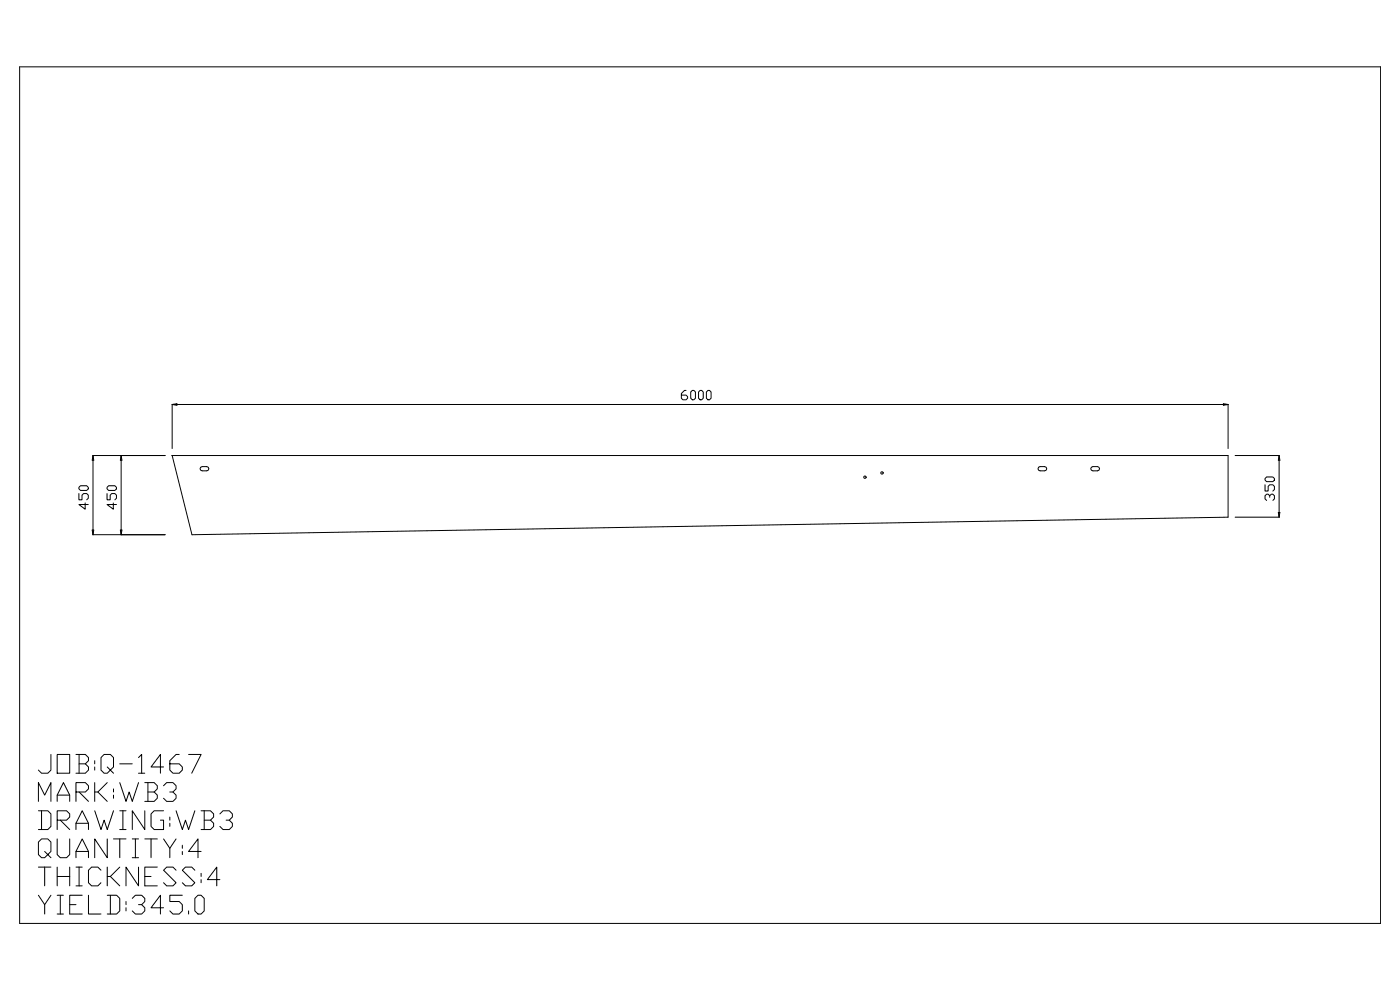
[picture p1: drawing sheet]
<svg xmlns="http://www.w3.org/2000/svg" width="420mm" height="297mm" viewBox="0 0 420 297" stroke-linecap="round" stroke-linejoin="round" font-family="sans-serif">
<g fill="none" stroke="#000" stroke-width=".3">
<path d="M5.9 20h408.1v256.9h-408.1zM205.7 117.1h-.4l-1 .9v1.4l.5 .5h.9l.5-.5v-.5l-.5-.4h-1.4M207.1 117.5l.5-.4h.5l.5 .4v1.9l-.5 .5h-.5l-.5-.5zM209.5 117.5l.5-.4h.4l.5 .4v1.9l-.5 .5h-.4l-.5-.5zM211.8 117.5l.5-.4h.5l.4 .4v1.9l-.4 .5h-.5l-.5-.5zM27.9 136.6h21.6M27.9 136.6v23.7M27.9 136.6l.2 1.4h-.5zM36.3 136.6l.3 1.4h-.5zM36.3 136.6v23.7M51.6 136.6h316.7v18.5l-310.7 5.2zM51.6 121.3v13.2"/>
<path d="M51.6 121.3h316.7M51.6 121.3l1.4-.2v.4zM51.6 136.6h.1M366.9 121.1l1.4 .2-1.4 .2zM368.3 121.3v13.2M370.4 136.6h13.2M383.6 136.6l.2 1.4h-.4zM383.6 136.6v18.5M23.7 148v1.9h.9v-1.4l.5-.5h.9l.5 .5v.9l-.5 .5M24.1 145.7h1.9l.5 .4v.5l-.5 .5h-1.9l-.4-.5v-.5zM25.5 150.8v1.9l-1.8-1.4h2.8M27.6 158.9h.5l-.2 1.4z"/>
<path d="M32.1 148v1.9h.9v-1.4l.5-.5h1l.4 .5v.9l-.4 .5M32.1 146.1l.5-.4h1.9l.4 .4v.5l-.4 .5h-1.9l-.5-.5zM34 150.8v1.9l-1.9-1.4h2.8M36.1 158.9h.5l-.3 1.4zM60.2 140.1l1.8-.2 .4 .2 .2 .5-.2 .4-.4 .2h-1.4l-.4-.2-.2-.4zM311.5 140.1l1.8-.2 .4 .2 .2 .5-.2 .4-.4 .2h-1.4l-.4-.2-.2-.4zM327.3 140.1l1.8-.2 .5 .2 .2 .5-.2 .4-.5 .2h-1.4l-.4-.2-.2-.4zM370.4 155.1h13.2M379.4 145.4v1.8h.9v-1.4l.5-.4h.9l.5 .4v1l-.5 .4M379.4 143.5l.4-.5h1.9l.5 .5v.5l-.5 .4h-1.9l-.4-.4zM380.8 149.1v-.4l-.5-.5h-.5l-.4 .5v.9l.4 .5M380.8 148.7l.5-.5h.4l.5 .5v.9l-.5 .5"/>
<path d="M383.4 153.7h.4l-.2 1.4zM27.9 160.3h21.6M15.3 226.2v4.7l-1 1h-1.8l-1-1M17.1 226.2h3.8v5.7h-3.8zM17.1 238.4h3.8M22.8 237.5h2.8l.9-1v-.9l-.9-.9h-2.8v5.6M22.8 226.2h2.8l.9 1v.9l-.9 .9M23.7 229h1.9l.9 1v.9l-.9 1h-2.8M23.7 226.2v5.7M23.7 237.5l2.8 2.8M28.4 228.1v.9M28.4 230v.9"/>
<path d="M28.4 234.7v5.6M29.3 237.5l2.9 2.8M32.2 234.7l-2.9 2.8h-.9M32.2 230l.9 .9-.9 1h-1l-.9-1v-3.7l.9-1h1.9l.9 1v2.8l-.9 .9 .9 1M34 236.5v1M34 238.4v1M35.9 234.7l1.9 5.6 .9-2.8 1 2.8 1.8-5.6M35.9 229h3.8M41.5 227.2l1-1v5.7M41.5 231.9h1.9M43.4 234.7h2.8l1 .9v.9l-1 1M44.4 237.5h1.8l1 .9v1l-1 .9h-2.8"/>
<path d="M44.4 234.7v5.6M49.1 235.6l.9-.9h1.9l.9 .9v.9l-.9 1h-1M49.1 230h-3.8l2.8-3.8v5.7M51.9 237.5l.9 .9v1l-.9 .9h-1.9l-.9-.9M53.7 226.2h-.9l-1.9 1.9v2.8l1 1h1.8l1-1v-.9l-1-1h-2.8M56.6 226.2h3.7l-2.8 5.7M11.5 243.1h2.8l1 1v3.7l-1 .9h-2.8M11.5 240.3v-5.6l1.9 3.7 1.9-3.7v5.6M12.5 243.1v5.6M13.4 255.3l.9 1-.9 .9h-.9l-1-.9v-3.8l1-.9h1.8l1 .9v2.8l-1 1 1 .9M17.1 251.6v4.7l1 .9h1.9l.9-.9v-4.7M17.1 245.9h2.9l.9-.9v-.9l-.9-1h-2.9v5.6"/>
<path d="M17.1 240.3v-1.9l1.9-3.7 1.9 3.7v1.9M18.1 245.9l2.8 2.8M22.8 257.2v-1.9l1.9-3.7 1.8 3.7v1.9M22.8 248.7v-1.8l1.9-3.8 1.8 3.8v1.8M22.8 255.3h3.7M22.8 246.9h3.7M28.4 243.1l1.9 5.6 .9-2.8 1 2.8 1.8-5.6M32.2 251.6v5.6l-3.8-5.6v5.6M34 251.6h3.8M35.9 251.6v5.6M35.9 243.1h1.9M35.9 248.7h1.9"/>
<path d="M36.9 243.1v5.6M39.7 251.6h1.8M39.7 257.2h1.8M40.6 251.6v5.6M43.4 243.1v5.6l-3.7-5.6v5.6M43.4 251.6h3.8M45.3 251.6v5.6M49.1 251.6l1.8 2.8v2.8M49.1 243.1h-2.9l-.9 1v3.7l.9 .9h2.9v-2.8h-1M50.9 245v.9M50.9 246.9v.9M52.8 243.1l1.9 5.6 .9-2.8 1 2.8 1.8-5.6"/>
<path d="M52.8 251.6l-1.9 2.8M54.7 253.4v1M54.7 255.3v1M60.3 255.3h-3.7l2.8-3.7v5.6M60.3 243.1h2.8l1 1v.9l-1 .9M61.2 245.9h1.9l1 1v.9l-1 .9h-2.8M61.2 243.1v5.6M65.9 244.1l1-1h1.9l.9 1v.9l-.9 .9h-1M68.8 245.9l.9 1v.9l-.9 .9h-1.9l-1-.9M11.5 268.4l1.9 2.9v2.8M11.5 260h3.8M13.4 260v5.6"/>
<path d="M15.3 268.4l-1.9 2.9M17.1 268.4h1.9M17.1 274.1h1.9M17.1 260v5.6M17.1 262.8h3.8M18.1 268.4v5.7M20.9 271.3h1.9M20.9 260v5.6M22.8 260h1.9M22.8 265.6h1.9M23.7 260v5.6M24.7 268.4h-3.8v5.7h3.8"/>
<path d="M26.5 268.4v5.7h3.8M30.3 260.9l-1-.9h-1.8l-1 .9v3.8l1 .9h1.8l1-.9M32.2 268.4h2.8l.9 1v3.7l-.9 1h-2.8M32.2 260v5.6M33.1 268.4v5.7M33.1 262.8l2.8 2.8M35.9 260l-2.8 2.8h-.9M37.8 270.3v1M37.8 272.2v.9M39.7 269.4l.9-1h1.9l.9 1v.9l-.9 1h-1M41.5 260v5.6l-3.7-5.6v5.6M42.5 271.3l.9 .9v.9l-.9 1h-1.9l-.9-1"/>
<path d="M43.4 262.8h1.9M47.2 260h-3.8v5.6h3.8M49.1 272.2h-3.8l2.8-3.8v5.7M52.8 260.9l-.9-.9h-1.9l-.9 .9 3.7 3.8-.9 .9h-1.9l-.9-.9M54.7 268.4h-3.8v1.9h2.8l1 1v1.8l-1 1h-1.8l-1-1M56.6 273.1v1M58.4 260.9l-.9-.9h-1.9l-.9 .9 3.7 3.8-.9 .9h-1.9l-.9-.9M59.4 268.4h.9l.9 1v3.7l-.9 1h-.9l-1-1v-3.7zM60.3 261.9v.9M60.3 263.8v.9M65.9 263.8h-3.7l2.8-3.8v5.6"/>
<circle cx="259.4" cy="143.1" r=".37"/>
<circle cx="264.5" cy="141.8" r=".37"/>
</g>
</svg>
